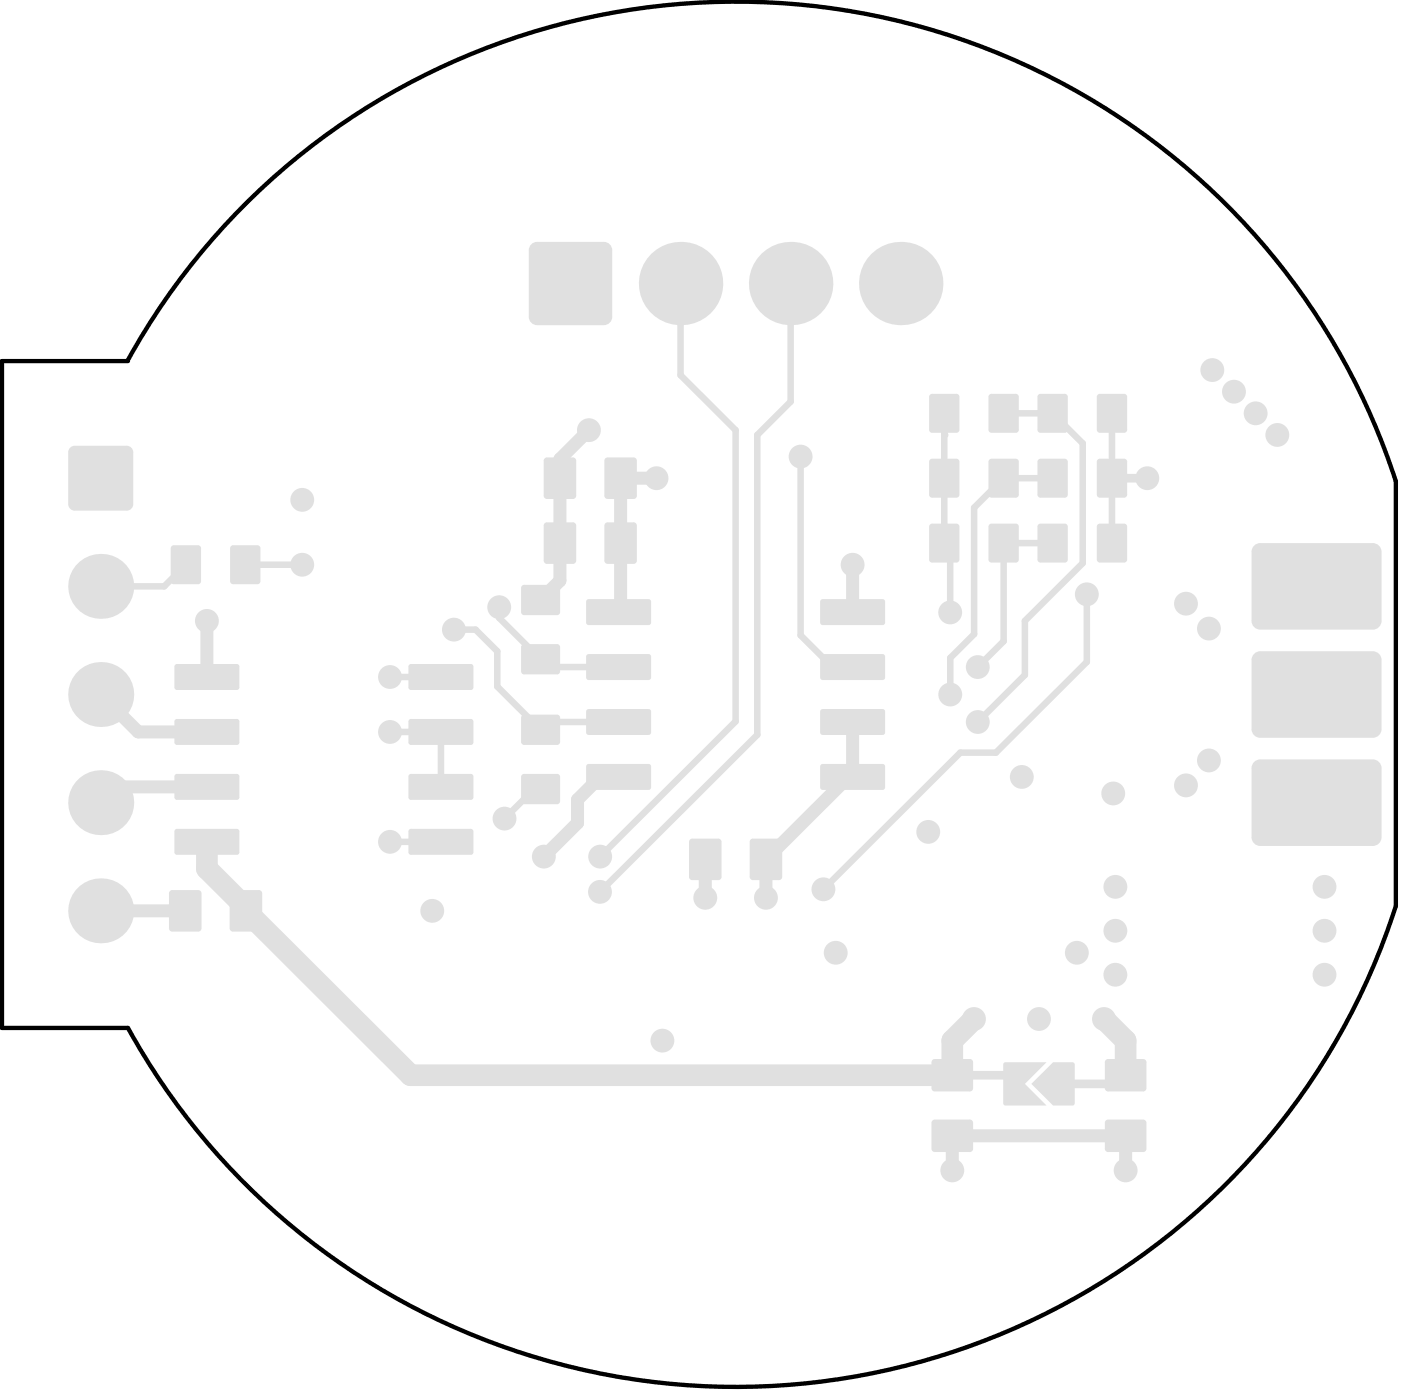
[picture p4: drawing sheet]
<svg xmlns="http://www.w3.org/2000/svg" width="108mm" height="107mm" viewBox="0 0 108 107" stroke-linecap="round" stroke-linejoin="round" font-family="sans-serif">
<path d="M9.8 27.7a53.3 53.3 0 0 1 51.7-27.3 53.3 53.3 0 0 1 45.7 36.6v32.6a53.3 53.3 0 0 1-45.6 36.7 53.3 53.3 0 0 1-51.8-27.3h-9.6v-51.3h9.6" fill="none" stroke="#000" stroke-width=".33"/>
<g fill="none" stroke="#e0e0e0" stroke-width=".5">
<path d="M52.3 21.8v7l4.2 4.3v22.3l-10.4 10.4M60.7 21.8v9.1l-2.5 2.5v23.1l-12.1 12M72.5 31.8v1.6M74.8 39v9.7l-1.8 1.9M80.8 31.8l2.4 2.3M14.3 43.4l-1.7 1.7h-4.9M18.8 43.4h4.4M42.1 55.5l-.6 .6M72.5 41.7l.5 .5M77.1 41.7v7.6l-2 2M78.7 47.7v4.2l-3.6 3.6M83.5 45.7v5.2l-7 6.9h-2.7l-10.6 10.5"/>
<path d="M41 60.6h.5"/>
</g>
<path d="M15.9 47.7v4.3M47.5 59.7h-1.4l-1.7 1.7v1.8l-2.6 2.6M65.5 43.4v3.6M65.5 59.7h-.3l-6.4 6.3M7.7 70h6.5M54.2 66v3M73.1 87.3v2.6M86.4 87.3v2.6" fill="none" stroke="#e0e0e0" stroke-width="1"/>
<path d="M85.4 36.7h2.7" fill="none" stroke="#e0e0e0" stroke-width=".67"/>
<path d="M15.9 64.7v2.1l3 2.9M74.8 78.3l-1.7 1.7v2.6M84.8 78.3l1.6 1.7v2.6" fill="none" stroke="#e0e0e0" stroke-width="1.7"/>
<circle cx="7.7" cy="70" r=".5" fill="#e0e0e0"/>
<path d="M73.1 82.6h4.5M86.4 82.6l-.6 .7h-4.9" fill="none" stroke="#e0e0e0" stroke-width=".67"/>
<path d="M18.9 70l12.6 12.6h41.6" fill="none" stroke="#e0e0e0" stroke-width="1.7"/>
<path d="M47.7 36.7h2.7M7.7 53.4l2.9 2.8h5.3M15.9 60.5h-6.9l-1.3 1.2" fill="none" stroke="#e0e0e0" stroke-width="1"/>
<path d="M34.9 48.4h1.6l1.7 1.6v2.8l3.3 3.3M38.3 46.7v.8l3.2 3.2" fill="none" stroke="#e0e0e0" stroke-width=".5"/>
<circle cx="50.4" cy="36.7" r=".5" fill="#e0e0e0"/>
<path d="M45.2 33.1l-2.2 2.2v9.3l-1.5 1.5M47.7 36.7v10.2l-.2 .1" fill="none" stroke="#e0e0e0" stroke-width="1"/>
<path d="M61.5 35.1v13.7l2.4 2.5h1.6M30 56.2h3.9v4.3M30 52h3.9M41.5 50.7l.6 .6h5.4M42.1 55.5h5.4M73 50.6v2.8M30 64.7h3.9M41 60.6l-2.3 2.3" fill="none" stroke="#e0e0e0" stroke-width=".5"/>
<circle cx="85.4" cy="36.7" r=".33" fill="#e0e0e0"/>
<path d="M65.5 55.5v4.2M58.8 66v3" fill="none" stroke="#e0e0e0" stroke-width="1"/>
<path d="M18.9 69.7v.3" fill="none" stroke="#e0e0e0" stroke-width="1.7"/>
<path d="M85.4 31.8v9.9" fill="none" stroke="#e0e0e0" stroke-width=".5"/>
<circle cx="72.5" cy="33.4" r=".25" fill="#e0e0e0"/>
<path d="M72.5 33.4v8.3M77.1 31.8h3.7M80.8 36.7h-3.7l-2.3 2.3M83.2 34.1v9.2l-4.5 4.4M73 42.2v4.9M77.1 41.7h3.7" fill="none" stroke="#e0e0e0" stroke-width=".5"/>
<path d="M73.1 87.3h13.3" fill="none" stroke="#e0e0e0" stroke-width="1"/>
<g fill="#e0e0e0">
<path d="M9.7 38.7h.5v.3l-.2 .2h-.3z"/>
<path d="M9.7 34.3h.3l.2 .2v.3h-.5z"/>
<path d="M5.3 34.5l.2-.2h.2v.5h-.5z"/>
<path d="M5.2 38.7h.5v.5a.5 .5 0 0 1-.5-.5z"/>
<path d="M46.4 18.6a.64 .64 0 0 1 .6 .6h-.6z"/>
<path d="M40.8 18.8l.5-.2v.6h-.7z"/>
<path d="M40.6 24.3h.7v.7a.64 .64 0 0 1-.7-.7z"/>
<path d="M46.4 24.3h.6a.64 .64 0 0 1-.6 .7z"/>
<path d="M40.1 49.6l.2-.1v.2h-.3z"/>
<path d="M40 51.6h.3v.2h-.2z"/>
<path d="M42.8 51.6h.2l-.1 .2h-.1z"/>
<path d="M42.8 49.5l.1 .1 .1 .1h-.2z"/>
<path d="M40.1 45l.2-.1v.3h-.3z"/>
<path d="M40 47h.3v.3l-.2-.1z"/>
<path d="M42.8 47h.2l-.1 .2-.1 .1z"/>
<path d="M42.8 44.9l.1 .1 .1 .2h-.2z"/>
<path d="M42.8 57h.2l-.1 .2h-.1z"/>
<path d="M42.8 54.9l.1 .1 .1 .1h-.2z"/>
<path d="M40.1 55l.2-.1v.2h-.3z"/>
<path d="M40 57h.3v.2h-.2z"/>
<path d="M42.8 61.6h.2l-.1 .1-.1 .1z"/>
<path d="M42.8 59.5h.1l.1 .2h-.2z"/>
<path d="M40.1 59.5h.2v.2h-.3z"/>
<path d="M40 61.6h.3v.2l-.2-.1z"/>
<path d="M71.6 86.1l.2-.1v.3h-.3z"/>
<path d="M71.5 88.3h.3v.2h-.2z"/>
<path d="M74.5 88.3h.2v.2h-.2z"/>
<path d="M74.5 86l.2 .1v.2h-.2z"/>
<path d="M71.6 81.5l.2-.1v.2h-.3z"/>
<path d="M71.5 83.6h.3v.3l-.2-.1z"/>
<path d="M74.5 83.6h.2v.2l-.2 .1z"/>
<path d="M74.5 81.4l.2 .1v.1h-.2z"/>
<path d="M84.9 86.1l.2-.1v.3h-.2z"/>
<path d="M84.9 88.3h.2v.2h-.2z"/>
<path d="M87.8 88.3h.2v.2h-.2z"/>
<path d="M87.8 86l.2 .1v.2h-.2z"/>
<path d="M84.9 81.5l.2-.1v.2h-.2z"/>
<path d="M84.9 83.6h.2v.3l-.2-.1z"/>
<path d="M87.8 83.6h.2v.2l-.2 .1z"/>
<path d="M87.8 81.4l.2 .1v.1h-.2z"/>
<path d="M75.9 38h.2v.2h-.1z"/>
<path d="M78 38h.2v.2h-.2z"/>
<path d="M78 35.3h.2v.2h-.2z"/>
<path d="M76 35.3h.1v.2h-.2z"/>
<path d="M71.4 38h.2v.2h-.2z"/>
<path d="M73.5 38h.2l-.1 .2h-.1z"/>
<path d="M73.5 35.3h.1l.1 .2h-.2z"/>
<path d="M71.4 35.3h.2v.2h-.2z"/>
<path d="M75.9 43h.2v.2h-.1z"/>
<path d="M78 43h.2v.2h-.2z"/>
<path d="M78 40.2l.2 .1v.2h-.2z"/>
<path d="M76 40.3l.1-.1v.3h-.2z"/>
<path d="M71.4 43h.2v.2h-.2z"/>
<path d="M73.5 43h.2l-.1 .2h-.1z"/>
<path d="M73.5 40.2l.1 .1 .1 .2h-.2z"/>
<path d="M71.4 40.3l.2-.1v.3h-.2z"/>
<path d="M84.2 33h.3v.3l-.2-.1z"/>
<path d="M86.3 33h.3l-.1 .2-.2 .1z"/>
<path d="M86.3 30.3h.2l.1 .2h-.3z"/>
<path d="M84.3 30.3h.2v.2h-.3z"/>
<path d="M79.7 33h.2v.3l-.2-.1z"/>
<path d="M81.8 33h.2l-.1 .2-.1 .1z"/>
<path d="M81.8 30.3h.1l.1 .2h-.2z"/>
<path d="M79.7 30.3h.2v.2h-.2z"/>
<path d="M84.2 38h.3v.2h-.2z"/>
<path d="M86.3 38h.3l-.1 .2h-.2z"/>
<path d="M86.3 35.3h.2l.1 .2h-.3z"/>
<path d="M84.3 35.3h.2v.2h-.3z"/>
<path d="M79.7 38h.2v.2h-.2z"/>
<path d="M81.8 38h.2l-.1 .2h-.1z"/>
<path d="M81.8 35.3h.1l.1 .2h-.2z"/>
<path d="M79.7 35.3h.2v.2h-.2z"/>
<path d="M84.2 43h.3v.2h-.2z"/>
<path d="M86.3 43h.3l-.1 .2h-.2z"/>
<path d="M86.3 40.2l.2 .1 .1 .2h-.3z"/>
<path d="M84.3 40.3l.2-.1v.3h-.3z"/>
<path d="M79.7 43h.2v.2h-.2z"/>
<path d="M81.8 43h.2l-.1 .2h-.1z"/>
<path d="M81.8 40.2l.1 .1 .1 .2h-.2z"/>
<path d="M79.7 40.3l.2-.1v.3h-.2z"/>
<path d="M75.9 33h.2v.3l-.1-.1z"/>
<path d="M78 33h.2v.2l-.2 .1z"/>
<path d="M78 30.3h.2v.2h-.2z"/>
<path d="M76 30.3h.1v.2h-.2z"/>
<path d="M71.4 33h.2v.3l-.2-.1z"/>
<path d="M73.5 33h.2l-.1 .2-.1 .1z"/>
<path d="M73.5 30.3h.1l.1 .2h-.2z"/>
<path d="M71.4 30.3h.2v.2h-.2z"/>
<path d="M55.2 64.4l.1 .1 .1 .2h-.2z"/>
<path d="M53 64.5l.2-.1v.3h-.3z"/>
<path d="M52.9 67.4h.3v.2h-.2z"/>
<path d="M55.2 67.4h.2l-.1 .2h-.1z"/>
<path d="M59.8 64.4l.2 .1 .1 .2h-.3z"/>
<path d="M57.7 64.5l.1-.1v.3h-.2z"/>
<path d="M57.6 67.4h.2v.2h-.1z"/>
<path d="M59.8 67.4h.3l-.1 .2h-.2z"/>
<path d="M67.8 60.5h.2l-.2 .2z"/>
<path d="M67.8 58.7l.2 .2h-.2z"/>
<path d="M63 58.8l.2-.1v.2h-.2z"/>
<path d="M63 60.5h.2v.2z"/>
<path d="M67.8 56.3h.2l-.2 .2z"/>
<path d="M67.8 54.5l.2 .2h-.2z"/>
<path d="M63 54.5h.2v.2h-.2z"/>
<path d="M63 56.3h.2v.2z"/>
<path d="M67.8 52.1h.2l-.2 .2z"/>
<path d="M67.8 50.3l.2 .2h-.2z"/>
<path d="M63 50.3h.2v.2h-.2z"/>
<path d="M63 52.1h.2v.2z"/>
<path d="M67.8 47.8h.2l-.2 .2z"/>
<path d="M67.8 46l.2 .2h-.2z"/>
<path d="M63 46.1l.2-.1v.2h-.2z"/>
<path d="M63 47.8h.2v.2z"/>
<path d="M49.8 60.5h.2l-.2 .2z"/>
<path d="M49.8 58.7l.2 .2h-.2z"/>
<path d="M45.1 58.8l.1-.1v.2h-.2z"/>
<path d="M45 60.5h.2v.2z"/>
<path d="M49.8 56.3h.2l-.2 .2z"/>
<path d="M49.8 54.5l.2 .2h-.2z"/>
<path d="M45.1 54.5h.1v.2h-.2z"/>
<path d="M45 56.3h.2v.2z"/>
<path d="M49.8 52.1h.2l-.2 .2z"/>
<path d="M49.8 50.3l.2 .2h-.2z"/>
<path d="M45.1 50.3h.1v.2h-.2z"/>
<path d="M45 52.1h.2v.2z"/>
<path d="M49.8 47.8h.2l-.2 .2z"/>
<path d="M49.8 46l.2 .2h-.2z"/>
<path d="M45.1 46.1l.1-.1v.2h-.2z"/>
<path d="M45 47.8h.2v.2z"/>
<path d="M15.2 68.4l.2 .1 .1 .1h-.3z"/>
<path d="M13.1 68.5l.1-.1v.2h-.2z"/>
<path d="M13 71.3h.2v.3l-.1-.1z"/>
<path d="M15.2 71.3h.3l-.1 .2-.2 .1z"/>
<path d="M36.2 65.5h.2l-.2 .2z"/>
<path d="M36.2 63.7l.2 .2h-.2z"/>
<path d="M31.4 63.8l.2-.1v.2h-.2z"/>
<path d="M31.4 65.5h.2v.2z"/>
<path d="M18.2 65.5h.2l-.2 .2z"/>
<path d="M18.2 63.7l.2 .2h-.2z"/>
<path d="M13.5 63.8l.1-.1v.2h-.2z"/>
<path d="M13.4 65.5h.2v.2z"/>
<path d="M36.2 57h.2l-.2 .2z"/>
<path d="M36.2 55.2l.2 .2h-.2z"/>
<path d="M31.4 55.3l.2-.1v.2h-.2z"/>
<path d="M31.4 57h.2v.2z"/>
<path d="M36.2 61.3h.2l-.2 .2z"/>
<path d="M36.2 59.5l.2 .2h-.2z"/>
<path d="M31.4 59.5h.2v.2h-.2z"/>
<path d="M31.4 61.3h.2v.2z"/>
<path d="M36.2 52.8h.2l-.2 .2z"/>
<path d="M36.2 51l.2 .2h-.2z"/>
<path d="M31.4 51.1l.2-.1v.2h-.2z"/>
<path d="M31.4 52.8h.2v.2z"/>
<path d="M18.2 61.3h.2l-.2 .2z"/>
<path d="M18.2 59.5l.2 .2h-.2z"/>
<path d="M13.5 59.5h.1v.2h-.2z"/>
<path d="M13.4 61.3h.2v.2z"/>
<path d="M18.2 57h.2l-.2 .2z"/>
<path d="M18.2 55.2l.2 .2h-.2z"/>
<path d="M13.5 55.3l.1-.1v.2h-.2z"/>
<path d="M13.4 57h.2v.2z"/>
<path d="M18.2 52.8h.2l-.2 .2z"/>
<path d="M18.2 51l.2 .2h-.2z"/>
<path d="M13.5 51.1l.1-.1v.2h-.2z"/>
<path d="M13.4 52.8h.2v.2z"/>
<path d="M19.9 68.4l.2 .1v.1h-.2z"/>
<path d="M17.7 68.5l.2-.1v.2h-.3z"/>
<path d="M17.6 71.3h.3v.3l-.2-.1z"/>
<path d="M19.9 71.3h.2v.2l-.2 .1z"/>
<path d="M77.1 81.7l3.3-.1-1.7 1.7 1.7 1.7-3.3-.1z"/>
<path d="M79.2 83.3l1.7-1.7 1.6 .1v3.2l-1.6 .1z"/>
<path d="M15.2 41.9l.2 .1v.1h-.2z"/>
<path d="M13.2 42l.1-.1v.2h-.2z"/>
<path d="M13.1 44.7h.2v.2l-.1-.1z"/>
<path d="M15.2 44.7h.2v.1l-.2 .1z"/>
<path d="M19.8 41.9l.1 .1 .1 .1h-.2z"/>
<path d="M17.7 42l.2-.1v.2h-.2z"/>
<path d="M17.7 44.7h.2v.2l-.2-.1z"/>
<path d="M19.8 44.7h.2l-.1 .1-.1 .1z"/>
<path d="M41.8 43.1h.2v.2h-.2z"/>
<path d="M44 43.1h.3l-.1 .2h-.2z"/>
<path d="M44 40.1l.2 .1 .1 .2h-.3z"/>
<path d="M41.8 40.2l.2-.1v.3h-.2z"/>
<path d="M46.4 43.1h.3v.2h-.2z"/>
<path d="M48.7 43.1h.2l-.1 .2h-.1z"/>
<path d="M48.7 40.1l.1 .1 .1 .2h-.2z"/>
<path d="M46.5 40.2l.2-.1v.3h-.3z"/>
<path d="M46.4 38.1h.3v.2h-.2z"/>
<path d="M48.7 38.1h.2l-.1 .2h-.1z"/>
<path d="M48.7 35.2h.1l.1 .2h-.2z"/>
<path d="M46.5 35.2h.2v.2h-.3z"/>
<path d="M41.8 38.1h.2v.2h-.2z"/>
<path d="M44 38.1h.3l-.1 .2h-.2z"/>
<path d="M44 35.2h.2l.1 .2h-.3z"/>
<path d="M41.8 35.2h.2v.2h-.2z"/>
<path d="M96.3 41.9l.5-.2v.7h-.7z"/>
<path d="M96.1 47.7h.7v.7a.67 .67 0 0 1-.7-.7z"/>
<path d="M105.4 47.7h.7a.67 .67 0 0 1-.7 .7z"/>
<path d="M105.4 41.7a.66 .66 0 0 1 .7 .7h-.7z"/>
<path d="M96.3 50.2l.5-.2v.7h-.7z"/>
<path d="M96.1 56h.7v.7a.66 .66 0 0 1-.7-.7z"/>
<path d="M105.4 56h.7a.66 .66 0 0 1-.7 .7z"/>
<path d="M105.4 50a.67 .67 0 0 1 .7 .7h-.7z"/>
<path d="M96.3 58.6l.5-.2v.6h-.7z"/>
<path d="M96.1 64.3h.7v.7a.66 .66 0 0 1-.7-.7z"/>
<path d="M105.4 64.3h.7a.67 .67 0 0 1-.7 .7z"/>
<path d="M105.4 58.4a.66 .66 0 0 1 .7 .6h-.7z"/>
<circle cx="41.8" cy="65.8" r=".92"/>
<circle cx="46.1" cy="68.5" r=".92"/>
<circle cx="46.1" cy="65.8" r=".92"/>
<circle cx="50.9" cy="80" r=".92"/>
<circle cx="73.1" cy="89.9" r=".92"/>
<circle cx="86.4" cy="89.9" r=".92"/>
<circle cx="82.7" cy="73.2" r=".92"/>
<circle cx="85.7" cy="68.1" r=".92"/>
<circle cx="64.2" cy="73.2" r=".92"/>
<circle cx="74.8" cy="78.3" r=".92"/>
<circle cx="79.8" cy="78.3" r=".92"/>
<circle cx="84.8" cy="78.3" r=".92"/>
<circle cx="15.9" cy="47.7" r=".92"/>
<circle cx="93.1" cy="28.4" r=".92"/>
<circle cx="94.8" cy="30.1" r=".92"/>
<circle cx="96.4" cy="31.8" r=".92"/>
<circle cx="98.1" cy="33.4" r=".92"/>
<circle cx="63.2" cy="68.3" r=".92"/>
<circle cx="65.5" cy="43.4" r=".92"/>
<circle cx="38.7" cy="62.9" r=".92"/>
<circle cx="23.2" cy="43.4" r=".92"/>
<circle cx="23.2" cy="38.4" r=".92"/>
<circle cx="34.9" cy="48.4" r=".92"/>
<circle cx="38.3" cy="46.7" r=".92"/>
<circle cx="50.4" cy="36.7" r=".92"/>
<circle cx="45.2" cy="33.1" r=".92"/>
<circle cx="61.5" cy="35.1" r=".92"/>
<circle cx="30" cy="56.2" r=".92"/>
<circle cx="30" cy="52" r=".92"/>
<circle cx="30" cy="64.7" r=".92"/>
<circle cx="88.1" cy="36.7" r=".92"/>
<circle cx="73" cy="47.1" r=".92"/>
<circle cx="83.5" cy="45.7" r=".92"/>
<circle cx="101.1" cy="43.1" r="1.16"/>
<circle cx="97.4" cy="43.1" r="1.16"/>
<circle cx="97.4" cy="45.1" r="1.16"/>
<circle cx="97.4" cy="47.1" r="1.16"/>
<circle cx="101.1" cy="47.1" r="1.16"/>
<circle cx="101.1" cy="45.1" r="1.16"/>
<circle cx="104.8" cy="47.1" r="1.16"/>
<circle cx="104.8" cy="45.1" r="1.16"/>
<circle cx="104.8" cy="43.1" r="1.16"/>
<circle cx="101.1" cy="51.4" r="1.16"/>
<circle cx="97.4" cy="51.4" r="1.16"/>
<circle cx="97.4" cy="53.4" r="1.16"/>
<circle cx="97.4" cy="55.4" r="1.16"/>
<circle cx="101.1" cy="55.4" r="1.16"/>
<circle cx="101.1" cy="53.4" r="1.16"/>
<circle cx="104.8" cy="55.4" r="1.16"/>
<circle cx="104.8" cy="53.4" r="1.16"/>
<circle cx="104.8" cy="51.4" r="1.16"/>
<circle cx="101.1" cy="59.7" r="1.16"/>
<circle cx="97.4" cy="59.7" r="1.16"/>
<circle cx="97.4" cy="61.7" r="1.16"/>
<circle cx="97.4" cy="63.7" r="1.16"/>
<circle cx="101.1" cy="63.7" r="1.16"/>
<circle cx="101.1" cy="61.7" r="1.16"/>
<circle cx="104.8" cy="63.7" r="1.16"/>
<circle cx="104.8" cy="61.7" r="1.16"/>
<circle cx="104.8" cy="59.7" r="1.16"/>
<circle cx="33.2" cy="70" r=".92"/>
<circle cx="85.7" cy="74.9" r=".92"/>
<circle cx="85.7" cy="71.5" r=".92"/>
<circle cx="101.7" cy="74.9" r=".92"/>
<circle cx="101.7" cy="71.5" r=".92"/>
<circle cx="101.7" cy="68.1" r=".92"/>
<circle cx="73" cy="53.4" r=".92"/>
<circle cx="75.1" cy="51.3" r=".92"/>
<circle cx="75.1" cy="55.5" r=".92"/>
<circle cx="54.2" cy="69" r=".92"/>
<circle cx="58.8" cy="69" r=".92"/>
<circle cx="71.3" cy="63.9" r=".92"/>
<circle cx="78.5" cy="59.7" r=".92"/>
<circle cx="91.1" cy="46.4" r=".92"/>
<circle cx="91.1" cy="60.4" r=".92"/>
<circle cx="85.5" cy="61" r=".92"/>
<circle cx="92.8" cy="58.4" r=".92"/>
<circle cx="92.8" cy="48.3" r=".92"/>
<circle cx="7.7" cy="70" r="2.5"/>
<circle cx="7.7" cy="61.7" r="2.5"/>
<circle cx="7.7" cy="45.1" r="2.5"/>
<circle cx="7.7" cy="53.4" r="2.5"/>
<circle cx="69.2" cy="21.8" r="3.2"/>
<circle cx="60.7" cy="21.8" r="3.2"/>
<circle cx="52.3" cy="21.8" r="3.2"/>
</g>
<g fill="#e0e0e0">
<path d="M5.2 34.8l.5-.5h4l.5 .5v3.9l-.5 .5h-4l-.5-.5z" fill-rule="evenodd"/>
<path d="M40.6 19.2l.7-.6h5.1l.6 .6v5.1l-.6 .7h-5.1l-.7-.7z" fill-rule="evenodd"/>
<path d="M40 49.7l.3-.2h2.5l.2 .2v1.9l-.2 .2h-2.5l-.3-.2z" fill-rule="evenodd"/>
<path d="M40 45.2l.3-.3h2.5l.2 .3v1.8l-.2 .3h-2.5l-.3-.3z" fill-rule="evenodd"/>
<path d="M40 55.1l.3-.2h2.5l.2 .2v1.9l-.2 .2h-2.5l-.3-.2z" fill-rule="evenodd"/>
<path d="M40 59.7l.3-.2h2.5l.2 .2v1.9l-.2 .2h-2.5l-.3-.2z" fill-rule="evenodd"/>
<path d="M71.8 86h2.7l.2 .3v2l-.2 .2h-2.7l-.3-.2v-2z" fill-rule="evenodd"/>
<path d="M71.5 81.6l.3-.2h2.7l.2 .2v2l-.2 .3h-2.7l-.3-.3z" fill-rule="evenodd"/>
<path d="M85.1 86h2.7l.2 .3v2l-.2 .2h-2.7l-.2-.2v-2z" fill-rule="evenodd"/>
<path d="M84.9 81.6l.2-.2h2.7l.2 .2v2l-.2 .3h-2.7l-.2-.3z" fill-rule="evenodd"/>
<path d="M75.9 35.5l.2-.2h1.9l.2 .2v2.5l-.2 .2h-1.9l-.2-.2z" fill-rule="evenodd"/>
<path d="M71.4 35.5l.2-.2h1.9l.2 .2v2.5l-.2 .2h-1.9l-.2-.2z" fill-rule="evenodd"/>
<path d="M76.1 40.2h1.9l.2 .3v2.5l-.2 .2h-1.9l-.2-.2v-2.5z" fill-rule="evenodd"/>
<path d="M71.4 40.5l.2-.3h1.9l.2 .3v2.5l-.2 .2h-1.9l-.2-.2z" fill-rule="evenodd"/>
<path d="M84.2 30.5l.3-.2h1.8l.3 .2v2.5l-.3 .3h-1.8l-.3-.3z" fill-rule="evenodd"/>
<path d="M79.9 30.3h1.9l.2 .2v2.5l-.2 .3h-1.9l-.2-.3v-2.5z" fill-rule="evenodd"/>
<path d="M84.2 35.5l.3-.2h1.8l.3 .2v2.5l-.3 .2h-1.8l-.3-.2z" fill-rule="evenodd"/>
<path d="M79.7 35.5l.2-.2h1.9l.2 .2v2.5l-.2 .2h-1.9l-.2-.2z" fill-rule="evenodd"/>
<path d="M84.2 40.5l.3-.3h1.8l.3 .3v2.5l-.3 .2h-1.8l-.3-.2z" fill-rule="evenodd"/>
<path d="M79.9 40.2h1.9l.2 .3v2.5l-.2 .2h-1.9l-.2-.2v-2.5z" fill-rule="evenodd"/>
<path d="M76.1 30.3h1.9l.2 .2v2.5l-.2 .3h-1.9l-.2-.3v-2.5z" fill-rule="evenodd"/>
<path d="M71.4 30.5l.2-.2h1.9l.2 .2v2.5l-.2 .3h-1.9l-.2-.3z" fill-rule="evenodd"/>
<path d="M52.9 64.7l.3-.3h2l.2 .3v2.7l-.2 .2h-2l-.3-.2z" fill-rule="evenodd"/>
<path d="M57.6 64.7l.2-.3h2l.3 .3v2.7l-.3 .2h-2l-.2-.2z" fill-rule="evenodd"/>
<path d="M63.2 58.7h4.6l.2 .2v1.6l-.2 .2h-4.6l-.2-.2v-1.6z" fill-rule="evenodd"/>
<path d="M63.2 54.5h4.6l.2 .2v1.6l-.2 .2h-4.6l-.2-.2v-1.6z" fill-rule="evenodd"/>
<path d="M63 50.5l.2-.2h4.6l.2 .2v1.6l-.2 .2h-4.6l-.2-.2z" fill-rule="evenodd"/>
<path d="M63 46.2l.2-.2h4.6l.2 .2v1.6l-.2 .2h-4.6l-.2-.2z" fill-rule="evenodd"/>
<path d="M45.2 58.7h4.6l.2 .2v1.6l-.2 .2h-4.6l-.2-.2v-1.6z" fill-rule="evenodd"/>
<path d="M45.2 54.5h4.6l.2 .2v1.6l-.2 .2h-4.6l-.2-.2v-1.6z" fill-rule="evenodd"/>
<path d="M45 50.5l.2-.2h4.6l.2 .2v1.6l-.2 .2h-4.6l-.2-.2z" fill-rule="evenodd"/>
<path d="M45 46.2l.2-.2h4.6l.2 .2v1.6l-.2 .2h-4.6l-.2-.2z" fill-rule="evenodd"/>
<path d="M13 68.6l.2-.2h2l.3 .2v2.7l-.3 .3h-2l-.2-.3z" fill-rule="evenodd"/>
<path d="M31.4 63.9l.2-.2h4.6l.2 .2v1.6l-.2 .2h-4.6l-.2-.2z" fill-rule="evenodd"/>
<path d="M13.4 63.9l.2-.2h4.6l.2 .2v1.6l-.2 .2h-4.6l-.2-.2z" fill-rule="evenodd"/>
<path d="M31.4 55.4l.2-.2h4.6l.2 .2v1.6l-.2 .2h-4.6l-.2-.2z" fill-rule="evenodd"/>
<path d="M31.4 59.7l.2-.2h4.6l.2 .2v1.6l-.2 .2h-4.6l-.2-.2z" fill-rule="evenodd"/>
<path d="M31.4 51.2l.2-.2h4.6l.2 .2v1.6l-.2 .2h-4.6l-.2-.2z" fill-rule="evenodd"/>
<path d="M13.4 59.7l.2-.2h4.6l.2 .2v1.6l-.2 .2h-4.6l-.2-.2z" fill-rule="evenodd"/>
<path d="M13.4 55.4l.2-.2h4.6l.2 .2v1.6l-.2 .2h-4.6l-.2-.2z" fill-rule="evenodd"/>
<path d="M13.4 51.2l.2-.2h4.6l.2 .2v1.6l-.2 .2h-4.6l-.2-.2z" fill-rule="evenodd"/>
<path d="M17.6 68.6l.3-.2h2l.2 .2v2.7l-.2 .3h-2l-.3-.3z" fill-rule="evenodd"/>
<path d="M13.1 42.1l.2-.2h1.9l.2 .2v2.6l-.2 .2h-1.9l-.2-.2z" fill-rule="evenodd"/>
<path d="M17.7 42.1l.2-.2h1.9l.2 .2v2.6l-.2 .2h-1.9l-.2-.2z" fill-rule="evenodd"/>
<path d="M41.8 40.4l.2-.3h2l.3 .3v2.7l-.3 .2h-2l-.2-.2z" fill-rule="evenodd"/>
<path d="M46.4 40.4l.3-.3h2l.2 .3v2.7l-.2 .2h-2l-.3-.2z" fill-rule="evenodd"/>
<path d="M46.4 35.4l.3-.2h2l.2 .2v2.7l-.2 .2h-2l-.3-.2z" fill-rule="evenodd"/>
<path d="M41.8 35.4l.2-.2h2l.3 .2v2.7l-.3 .2h-2l-.2-.2z" fill-rule="evenodd"/>
<path d="M96.1 42.4l.7-.7h8.6l.7 .7v5.3l-.7 .7h-8.6l-.7-.7z" fill-rule="evenodd"/>
<path d="M96.1 50.7l.7-.7h8.6l.7 .7v5.3l-.7 .7h-8.6l-.7-.7z" fill-rule="evenodd"/>
<path d="M96.1 59l.7-.6h8.6l.7 .6v5.3l-.7 .7h-8.6l-.7-.7z" fill-rule="evenodd"/>
</g>
</svg>
